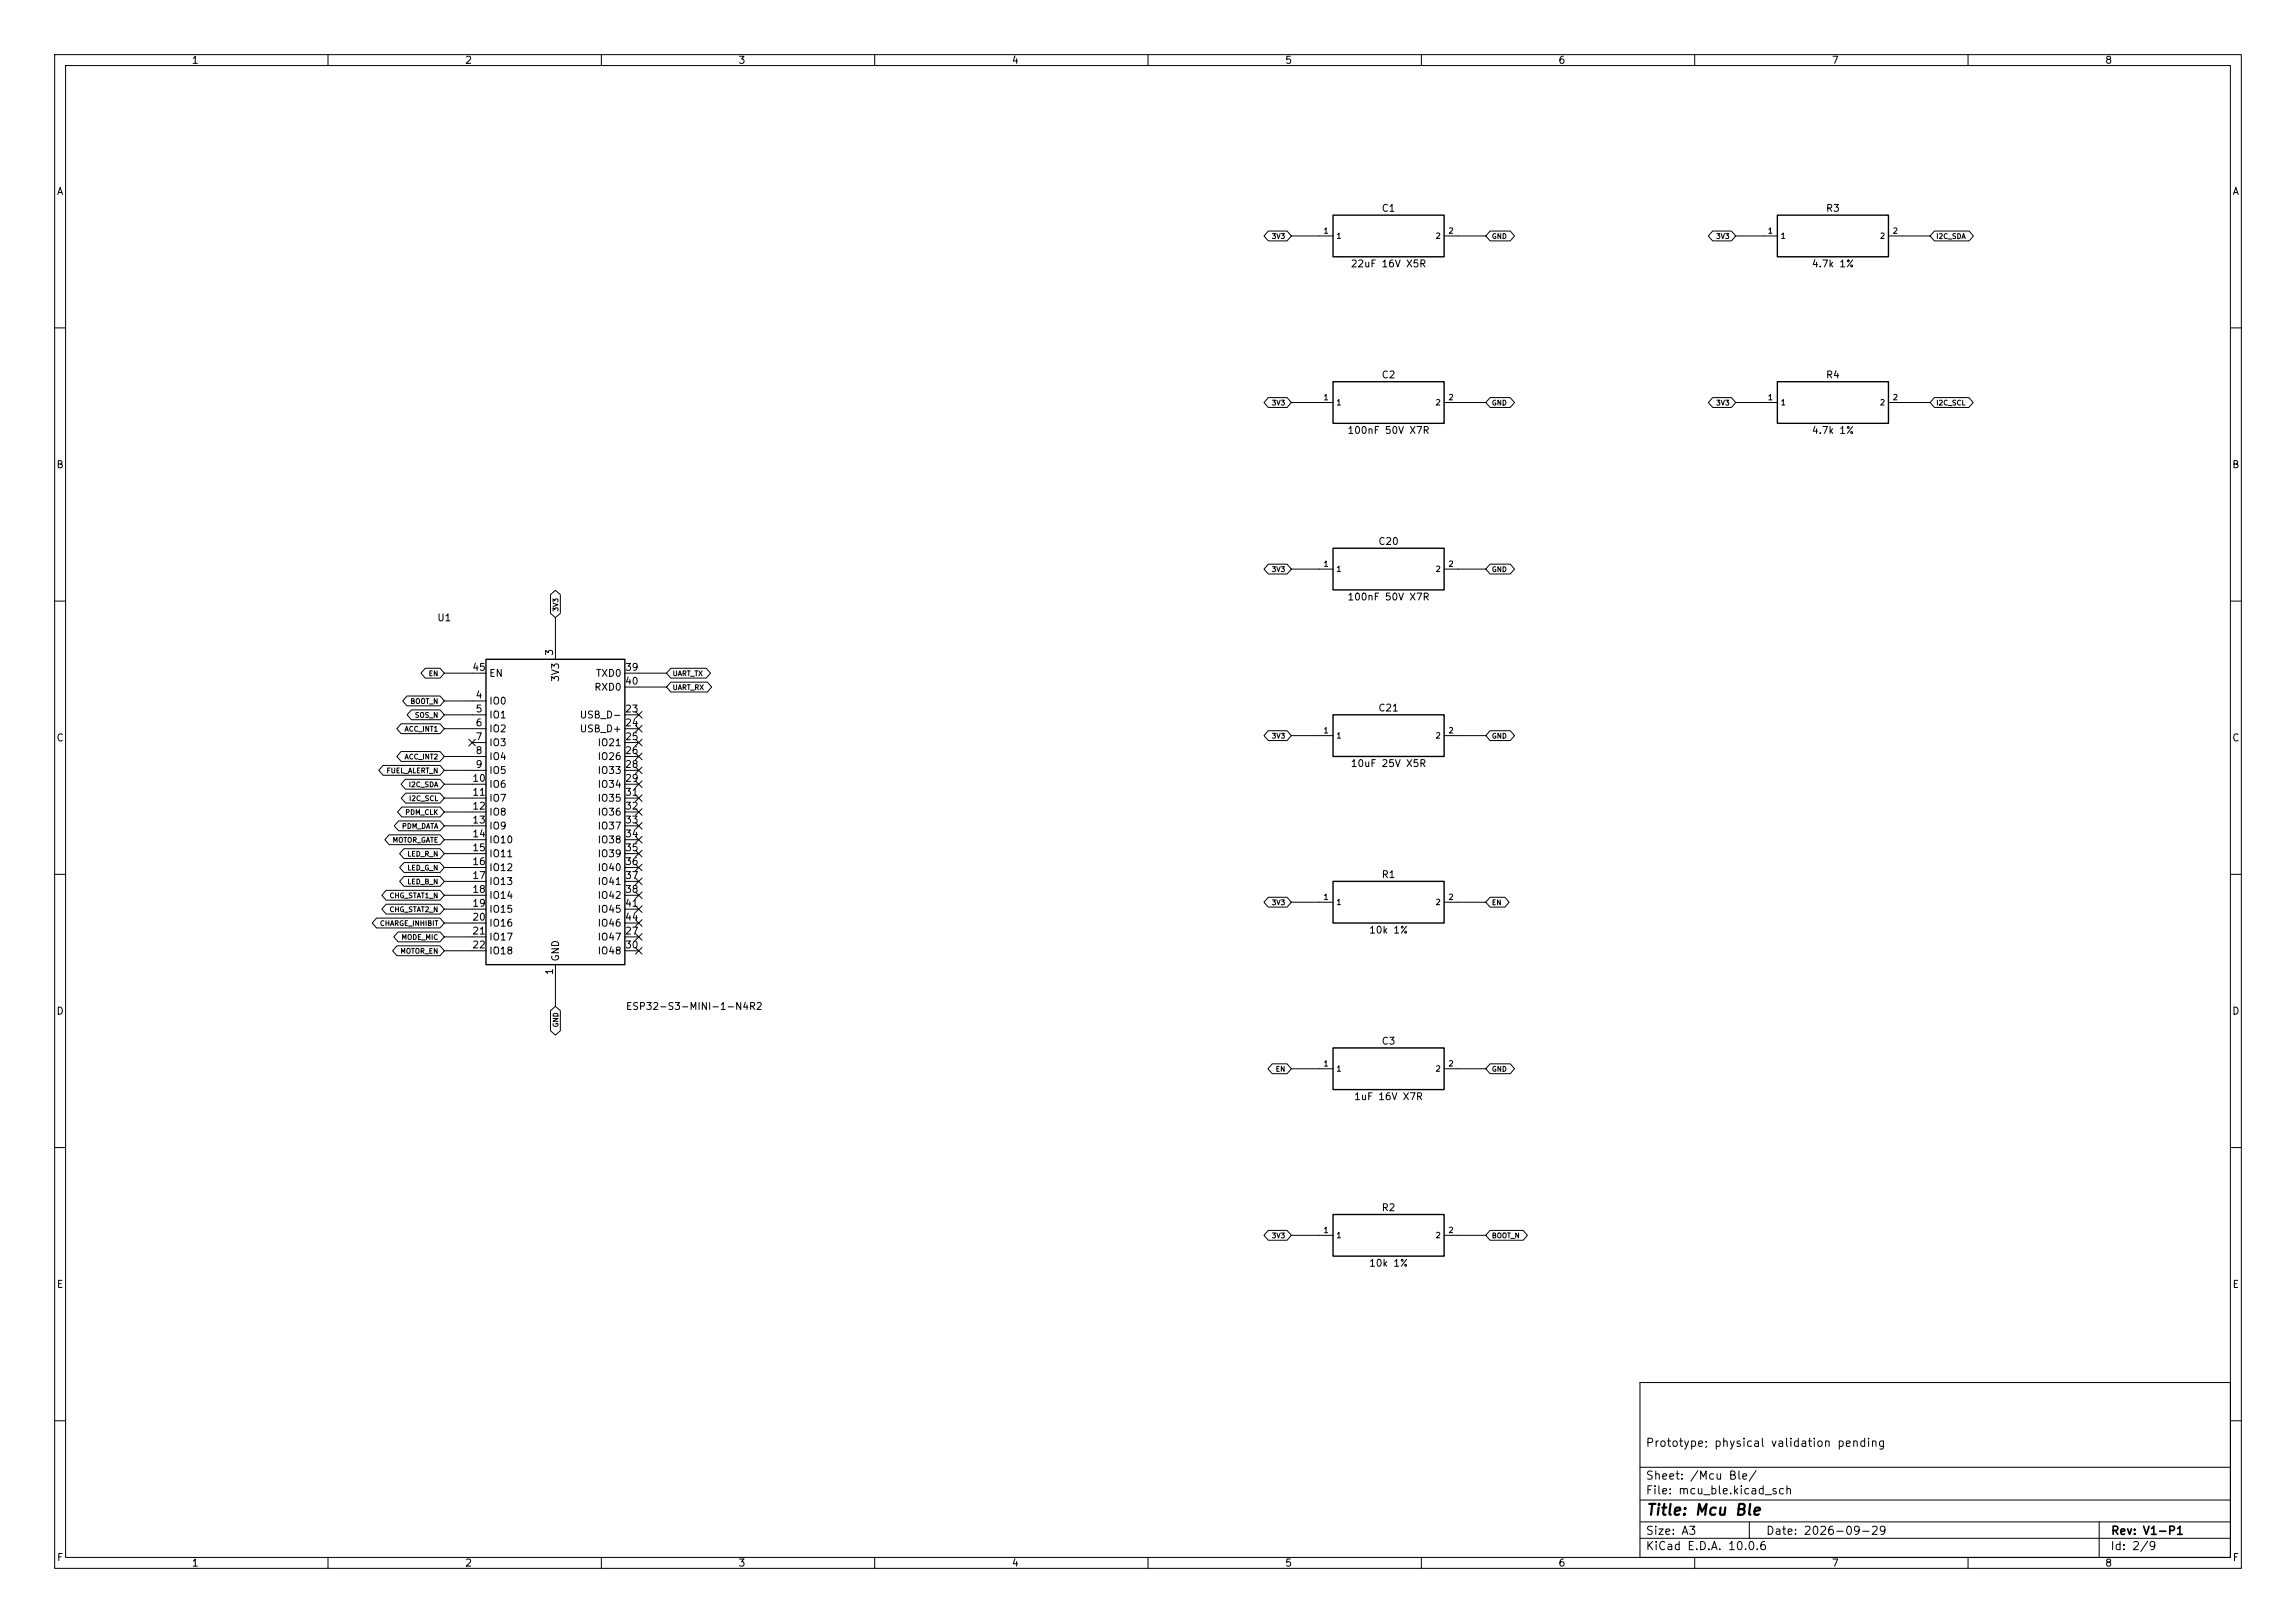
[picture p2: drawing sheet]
<svg xmlns="http://www.w3.org/2000/svg" width="420mm" height="297mm" viewBox="0 0 420 297" stroke-linecap="round" stroke-linejoin="round" font-family="sans-serif">
<defs><g id="words">
<text font-size="2" x="301" y="277.8">Title: Mcu Ble</text>
<g font-size="1.5">
<text x="300.9" y="265.1">Prototype; physical validation pending</text>
<text x="300.9" y="273.8">File: mcu_ble.kicad_sch</text>
<text x="300.9" y="271.1">Sheet: /Mcu Ble/</text>
<text x="300.9" y="281.2">Size: A3</text>
<text x="322.9" y="281.2">Date: 2026-09-29</text>
<text x="386" y="281.2">Rev: V1-P1</text>
<text x="300.9" y="284">KiCad E.D.A. 10.0.6</text>
<text x="385.9" y="284">Id: 2/9</text>
</g>
<g font-size="1.3">
<text x="35" y="12">1</text>
<text x="85" y="12">2</text>
<text x="135" y="12">3</text>
<text x="185" y="12">4</text>
<text x="235" y="12">5</text>
<text x="285" y="12">6</text>
<text x="335" y="12">7</text>
<text x="385" y="12">8</text>
<text x="10.3" y="36">A</text>
<text x="408.3" y="36">A</text>
<text x="252.6" y="39.1">C1</text>
<text x="333.9" y="39.1">R3</text>
<text x="247" y="49.2">22uF 16V X5R</text>
<text x="331.3" y="49.2">4.7k 1%</text>
<text x="252.6" y="69.5">C2</text>
<text x="333.9" y="69.5">R4</text>
<text x="246.4" y="79.7">100nF 50V X7R</text>
<text x="331.3" y="79.7">4.7k 1%</text>
<text x="10.2" y="86">B</text>
<text x="408.2" y="86">B</text>
<text x="252" y="100">C20</text>
<text x="79.9" y="114">U1</text>
<text x="246.4" y="110.2">100nF 50V X7R</text>
<text x="86.3" y="123.1">45</text>
<text x="89.4" y="124.2">EN</text>
<text x="101.5" y="120.1" transform="rotate(-90 101.5 120.1)">3</text>
<text x="102.6" y="124.9" transform="rotate(-90 102.6 124.9)">3V3</text>
<text x="108.9" y="124.2">TXD0</text>
<text x="114.2" y="123.1">39</text>
<text x="114.2" y="125.6">40</text>
<text x="86.9" y="128.1">4</text>
<text x="86.9" y="130.7">5</text>
<text x="89.4" y="129.2">IO0</text>
<text x="89.4" y="131.8">IO1</text>
<text x="105.9" y="131.8">USB_D-</text>
<text x="108.6" y="126.7">RXD0</text>
<text x="114.2" y="130.7">23</text>
<text x="252" y="130.5">C21</text>
<text x="10.2" y="136">C</text>
<text x="86.9" y="133.2">6</text>
<text x="86.9" y="135.8">7</text>
<text x="89.4" y="134.3">IO2</text>
<text x="89.4" y="136.9">IO3</text>
<text x="105.9" y="134.3">USB_D+</text>
<text x="109.2" y="136.9">IO21</text>
<text x="114.2" y="133.2">24</text>
<text x="114.2" y="135.8">25</text>
<text x="408.2" y="136">C</text>
<text x="86.3" y="143.4">10</text>
<text x="86.9" y="138.3">8</text>
<text x="86.9" y="140.8">9</text>
<text x="89.4" y="139.4">IO4</text>
<text x="89.4" y="141.9">IO5</text>
<text x="109.2" y="139.4">IO26</text>
<text x="109.2" y="141.9">IO33</text>
<text x="114.2" y="138.3">26</text>
<text x="114.2" y="140.8">28</text>
<text x="114.2" y="143.4">29</text>
<text x="247" y="140.7">10uF 25V X5R</text>
<text x="86.3" y="145.9">11</text>
<text x="86.3" y="148.5">12</text>
<text x="89.4" y="144.5">IO6</text>
<text x="89.4" y="147">IO7</text>
<text x="89.4" y="149.6">IO8</text>
<text x="109.2" y="144.5">IO34</text>
<text x="109.2" y="147">IO35</text>
<text x="109.2" y="149.6">IO36</text>
<text x="114.2" y="145.9">31</text>
<text x="114.2" y="148.5">32</text>
<text x="86.3" y="151">13</text>
<text x="86.3" y="153.5">14</text>
<text x="89.4" y="152.1">IO9</text>
<text x="89.4" y="154.6">IO10</text>
<text x="109.2" y="152.1">IO37</text>
<text x="109.2" y="154.6">IO38</text>
<text x="114.2" y="151">33</text>
<text x="114.2" y="153.5">34</text>
<text x="86.3" y="156.1">15</text>
<text x="86.3" y="158.6">16</text>
<text x="86.3" y="161.2">17</text>
<text x="89.4" y="157.2">IO11</text>
<text x="89.4" y="159.7">IO12</text>
<text x="109.2" y="157.2">IO39</text>
<text x="109.2" y="159.7">IO40</text>
<text x="114.2" y="156.1">35</text>
<text x="114.2" y="158.6">36</text>
<text x="114.2" y="161.2">37</text>
<text x="252.6" y="161">R1</text>
<text x="86.3" y="163.7">18</text>
<text x="86.3" y="166.2">19</text>
<text x="89.4" y="162.3">IO13</text>
<text x="89.4" y="164.8">IO14</text>
<text x="89.4" y="167.3">IO15</text>
<text x="109.2" y="162.3">IO41</text>
<text x="109.2" y="164.8">IO42</text>
<text x="109.2" y="167.3">IO45</text>
<text x="114.2" y="163.7">38</text>
<text x="114.2" y="166.2">41</text>
<text x="86.3" y="168.8">20</text>
<text x="86.3" y="171.3">21</text>
<text x="86.3" y="173.9">22</text>
<text x="89.4" y="169.9">IO16</text>
<text x="89.4" y="172.4">IO17</text>
<text x="109.2" y="172.4">IO47</text>
<text x="109.2" y="169.9">IO46</text>
<text x="114.2" y="171.3">27</text>
<text x="114.2" y="173.9">30</text>
<text x="114.2" y="168.8">44</text>
<text x="250.3" y="171.1">10k 1%</text>
<text x="89.4" y="175">IO18</text>
<text x="101.5" y="178.5" transform="rotate(-90 101.5 178.5)">1</text>
<text x="102.6" y="176" transform="rotate(-90 102.6 176)">GND</text>
<text x="109.2" y="175">IO48</text>
<text x="10.2" y="186">D</text>
<text x="114.4" y="185.1">ESP32-S3-MINI-1-N4R2</text>
<text x="408.2" y="186">D</text>
<text x="252.6" y="191.5">C3</text>
<text x="247.6" y="201.6">1uF 16V X7R</text>
<text x="252.6" y="221.9">R2</text>
<text x="250.3" y="232.1">10k 1%</text>
<text x="10.3" y="236">E</text>
<text x="408.3" y="236">E</text>
<text x="10.3" y="286">F</text>
<text x="35" y="287">1</text>
<text x="85" y="287">2</text>
<text x="135" y="287">3</text>
<text x="185" y="287">4</text>
<text x="235" y="287">5</text>
<text x="285" y="287">6</text>
<text x="335" y="287">7</text>
<text x="385" y="287">8</text>
<text x="408.3" y="286">F</text>
</g>
<g font-size="1">
<text x="242" y="43">1</text>
<text x="244.3" y="43.9">1</text>
<text x="262.5" y="43.9">2</text>
<text x="264.9" y="43">2</text>
<text x="323.3" y="43">1</text>
<text x="325.6" y="43.9">1</text>
<text x="343.8" y="43.9">2</text>
<text x="346.1" y="43">2</text>
<text x="242" y="73.5">1</text>
<text x="244.3" y="74.4">1</text>
<text x="262.5" y="74.4">2</text>
<text x="264.9" y="73.5">2</text>
<text x="323.3" y="73.5">1</text>
<text x="325.6" y="74.4">1</text>
<text x="343.8" y="74.4">2</text>
<text x="346.1" y="73.5">2</text>
<text x="242" y="104">1</text>
<text x="244.3" y="104.9">1</text>
<text x="262.5" y="104.9">2</text>
<text x="264.9" y="104">2</text>
<text x="242" y="134.4">1</text>
<text x="244.3" y="135.4">1</text>
<text x="262.5" y="135.4">2</text>
<text x="264.9" y="134.4">2</text>
<text x="242" y="164.9">1</text>
<text x="244.3" y="165.9">1</text>
<text x="262.5" y="165.9">2</text>
<text x="264.9" y="164.9">2</text>
<text x="242" y="195.4">1</text>
<text x="244.3" y="196.3">1</text>
<text x="262.5" y="196.3">2</text>
<text x="264.9" y="195.4">2</text>
<text x="242" y="225.9">1</text>
<text x="244.3" y="226.8">1</text>
<text x="262.5" y="226.8">2</text>
<text x="264.9" y="225.9">2</text>
</g>
<g font-size=".9">
<text x="232.5" y="43.9">3V3</text>
<text x="272.8" y="43.9">GND</text>
<text x="313.8" y="43.9">3V3</text>
<text x="354.1" y="43.9">I2C_SDA</text>
<text x="232.5" y="74.4">3V3</text>
<text x="272.8" y="74.4">GND</text>
<text x="313.8" y="74.4">3V3</text>
<text x="354.1" y="74.4">I2C_SCL</text>
<text x="232.5" y="104.9">3V3</text>
<text x="272.8" y="104.9">GND</text>
<text x="102.3" y="112" transform="rotate(-90 102.3 112)">3V3</text>
<text x="78.3" y="123.9">EN</text>
<text x="122.9" y="123.9">UART_TX</text>
<text x="75" y="129">BOOT_N</text>
<text x="75.8" y="131.6">SOS_N</text>
<text x="122.9" y="126.5">UART_RX</text>
<text x="73.9" y="134.1">ACC_INT1</text>
<text x="232.5" y="135.4">3V3</text>
<text x="272.8" y="135.4">GND</text>
<text x="70.6" y="141.7">FUEL_ALERT_N</text>
<text x="73.9" y="139.2">ACC_INT2</text>
<text x="74" y="149.3">PDM_CLK</text>
<text x="74.7" y="144.3">I2C_SDA</text>
<text x="74.7" y="146.8">I2C_SCL</text>
<text x="71.7" y="154.4">MOTOR_GATE</text>
<text x="73.4" y="151.9">PDM_DATA</text>
<text x="74.4" y="157">LED_R_N</text>
<text x="74.4" y="159.5">LED_G_N</text>
<text x="71.2" y="167.1">CHG_STAT2_N</text>
<text x="71.2" y="164.6">CHG_STAT1_N</text>
<text x="74.4" y="162">LED_B_N</text>
<text x="232.5" y="165.8">3V3</text>
<text x="272.8" y="165.8">EN</text>
<text x="69.4" y="169.7">CHARGE_INHIBIT</text>
<text x="73.3" y="172.2">MODE_MIC</text>
<text x="73.1" y="174.7">MOTOR_EN</text>
<text x="102.3" y="188.1" transform="rotate(-90 102.3 188.1)">GND</text>
<text x="233.3" y="196.3">EN</text>
<text x="272.8" y="196.3">GND</text>
<text x="232.5" y="226.8">3V3</text>
<text x="272.8" y="226.8">BOOT_N</text>
</g>
</g></defs>
<g fill="none" stroke="#000" stroke-width=".18">
<path d="M10 10h400v277h-400zM12 12h396v273h-396zM60 10v2M110 10v2M160 10v2M210 10v2M260 10v2M310 10v2M360 10v2M232 42.3h3.4l.8 .9-.8 .9h-3.4l-.8-.9zM236.2 43.2h7.6M264.2 43.2h7.6"/>
<path d="M272.6 42.3h3.7l.7 .9-.7 .9h-3.7l-.8-.9zM313.3 42.3h3.4l.8 .9-.8 .9h-3.4l-.8-.9zM317.5 43.2h7.6M345.4 43.2h7.7M353.8 42.3h6.4l.8 .9-.8 .9h-6.4l-.7-.9zM10 60h2M232 72.8h3.4l.8 .9-.8 .9h-3.4l-.8-.9zM236.2 73.7h7.6M264.2 73.7h7.6M272.6 72.8h3.7l.7 .9-.7 .9h-3.7l-.8-.9zM313.3 72.8h3.4l.8 .9-.8 .9h-3.4l-.8-.9zM317.5 73.7h7.6"/>
<path d="M345.4 73.7h7.7M353.8 72.8h6.4l.7 .9-.7 .9h-6.4l-.7-.9zM408 60h2M10 110h2M100.7 108.8l.9-.8 .9 .8v3.4l-.9 .8-.9-.8zM101.6 113v7.7M232 103.2h3.4l.8 .9-.8 .9h-3.4l-.8-.9zM236.2 104.1h7.6M264.2 104.1h7.6M272.6 103.2h3.7l.7 .9-.7 .9h-3.7l-.8-.9zM408 110h2M73.4 137.5h7.1l.8 .9-.8 .9h-7.1l-.8-.9z"/>
<path d="M73.4 132.4h7.1l.8 1-.8 .9h-7.1l-.8-.9zM74.4 127.4h6.1l.8 .9-.8 .9h-6.1l-.7-.9zM75.3 129.9h5.2l.8 .9-.8 .9h-5.2l-.8-.9zM77.8 122.3h2.7l.8 .9-.8 .9h-2.7l-.8-.9zM81.3 128.3h7.6M81.3 130.8h7.6M81.3 133.4h7.6M81.3 138.4h7.6M81.3 123.2h7.6M85.8 135.3l1.2 1.2M86.4 135.9h2.5M87 135.3l-1.2 1.2"/>
<path d="M114.3 130.8h2.5M114.3 133.4h2.5M114.3 135.9h2.5M114.3 138.4h2.5M114.3 123.2h7.6M114.3 125.7h7.6M116.2 130.2l1.2 1.2M116.2 132.7l1.2 1.3M116.2 135.3l1.2 1.2M116.2 137.8l1.2 1.2M117.4 130.2l-1.2 1.2M117.4 132.7l-1.2 1.3"/>
<path d="M117.4 135.3l-1.2 1.2M117.4 137.8l-1.2 1.2M122.7 122.3h6.5l.8 .9-.8 .9h-6.5l-.8-.9zM122.7 124.8h6.7l.8 .9-.8 .9h-6.7l-.8-.9zM232 133.7h3.4l.8 .9-.8 .9h-3.4l-.8-.9zM236.2 134.6h7.6M264.2 134.6h7.6M272.6 133.7h3.7l.7 .9-.7 .9h-3.7l-.8-.9zM10 160h2M70.1 140.1h10.4l.8 .9-.8 .9h-10.4l-.8-.9zM71.2 152.8h9.3l.8 .9-.8 .9h-9.3l-.8-.9zM72.9 150.2h7.6l.8 .9-.8 .9h-7.6l-.8-.9z"/>
<path d="M73.5 147.7h7l.8 .9-.8 .9h-7l-.8-.9zM73.9 155.3h6.6l.8 .9-.8 .9h-6.6l-.8-.9zM73.9 157.8h6.6l.8 1-.8 .9h-6.6l-.8-.9zM74.1 142.6h6.4l.8 .9-.8 .9h-6.4l-.7-.9zM74.2 145.1h6.3l.8 1-.8 .9h-6.3l-.8-.9zM81.3 141h7.6M81.3 143.5h7.6M81.3 146.1h7.6M81.3 148.6h7.6M81.3 151.1h7.6M81.3 153.7h7.6M81.3 156.2h7.6"/>
<path d="M81.3 158.8h7.6M114.3 141h2.5M114.3 143.5h2.5M114.3 146.1h2.5M114.3 148.6h2.5M114.3 151.1h2.5M114.3 153.7h2.5M114.3 156.2h2.5M114.3 158.8h2.5M116.2 158.1l1.2 1.3M116.2 155.6l1.2 1.2M116.2 140.4l1.2 1.2"/>
<path d="M116.2 142.9l1.2 1.2M116.2 145.4l1.2 1.3M116.2 148l1.2 1.2M116.2 150.5l1.2 1.2M116.2 153.1l1.2 1.2M117.4 158.1l-1.2 1.3M117.4 155.6l-1.2 1.2M117.4 140.4l-1.2 1.2M117.4 142.9l-1.2 1.2M117.4 145.4l-1.2 1.3M117.4 148l-1.2 1.2M117.4 150.5l-1.2 1.2"/>
<path d="M117.4 153.1l-1.2 1.2M408 160h2M68.9 168h11.6l.8 .9-.8 .9h-11.6l-.8-.9zM70.6 165.5h9.9l.8 .9-.8 .9h-9.9l-.8-.9zM70.6 162.9h9.9l.8 .9-.8 .9h-9.9l-.8-.9zM72.6 173.1h7.9l.8 .9-.8 .9h-7.9l-.8-.9zM72.8 170.5h7.7l.8 1-.8 .9h-7.7l-.8-.9zM73.9 160.4h6.6l.8 .9-.8 .9h-6.6l-.8-.9zM81.3 161.3h7.6M81.3 163.8h7.6M81.3 166.4h7.6M81.3 168.9h7.6"/>
<path d="M81.3 171.5h7.6M81.3 174h7.6M101.6 176.5v7.7M114.3 161.3h2.5M114.3 163.8h2.5M114.3 166.4h2.5M114.3 168.9h2.5M114.3 171.5h2.5M114.3 174h2.5M116.2 160.7l1.2 1.2M116.2 163.2l1.2 1.2M116.2 170.8l1.2 1.3"/>
<path d="M116.2 173.4l1.2 1.2M116.2 168.3l1.2 1.2M116.2 165.8l1.2 1.2M117.4 160.7l-1.2 1.2M117.4 163.2l-1.2 1.2M117.4 170.8l-1.2 1.3M117.4 173.4l-1.2 1.2M117.4 168.3l-1.2 1.2M117.4 165.8l-1.2 1.2M232 164.2h3.4l.8 .9-.8 .9h-3.4l-.8-.9zM236.2 165.1h7.6M264.2 165.1h7.6"/>
<path d="M272.6 164.2h2.7l.8 .9-.8 .9h-2.7l-.8-.9zM100.7 184.9l.9-.7 .9 .7v3.7l-.9 .8-.9-.8zM232.7 194.7h2.7l.8 .9-.8 .9h-2.7l-.8-.9zM236.2 195.6h7.6M264.2 195.6h7.6M272.6 194.7h3.7l.7 .9-.7 .9h-3.7l-.8-.9zM10 210h2M408 210h2M232 225.2h3.4l.8 .9-.8 .9h-3.4l-.8-.9zM236.2 226.1h7.6M264.2 226.1h7.6M272.6 225.2h6l.8 .9-.8 .9h-6l-.8-.9z"/>
<path d="M300 253h108v32h-108zM10 260h2M300 278.5h108M300 274.5h108M300 268.5h108M320 278.5v3M384 278.5v6.5M408 260h2M60 285v2M110 285v2M160 285v2M210 285v2"/>
<path d="M260 285v2M300 281.5h108M310 285v2M360 285v2"/>
</g>
<path d="M243.8 39.4h20.4v7.6h-20.4zM325.1 39.4h20.3v7.6h-20.3zM243.8 69.9h20.4v7.6h-20.4zM325.1 69.9h20.3v7.6h-20.3zM243.8 100.3h20.4v7.7h-20.4zM88.9 120.7h25.4v55.8h-25.4zM243.8 130.8h20.4v7.6h-20.4zM243.8 161.3h20.4v7.6h-20.4zM243.8 191.8h20.4v7.6h-20.4zM243.8 222.2h20.4v7.7h-20.4z" fill="none" stroke="#000" stroke-width=".25"/>
<use href="#words"/>
</svg>
